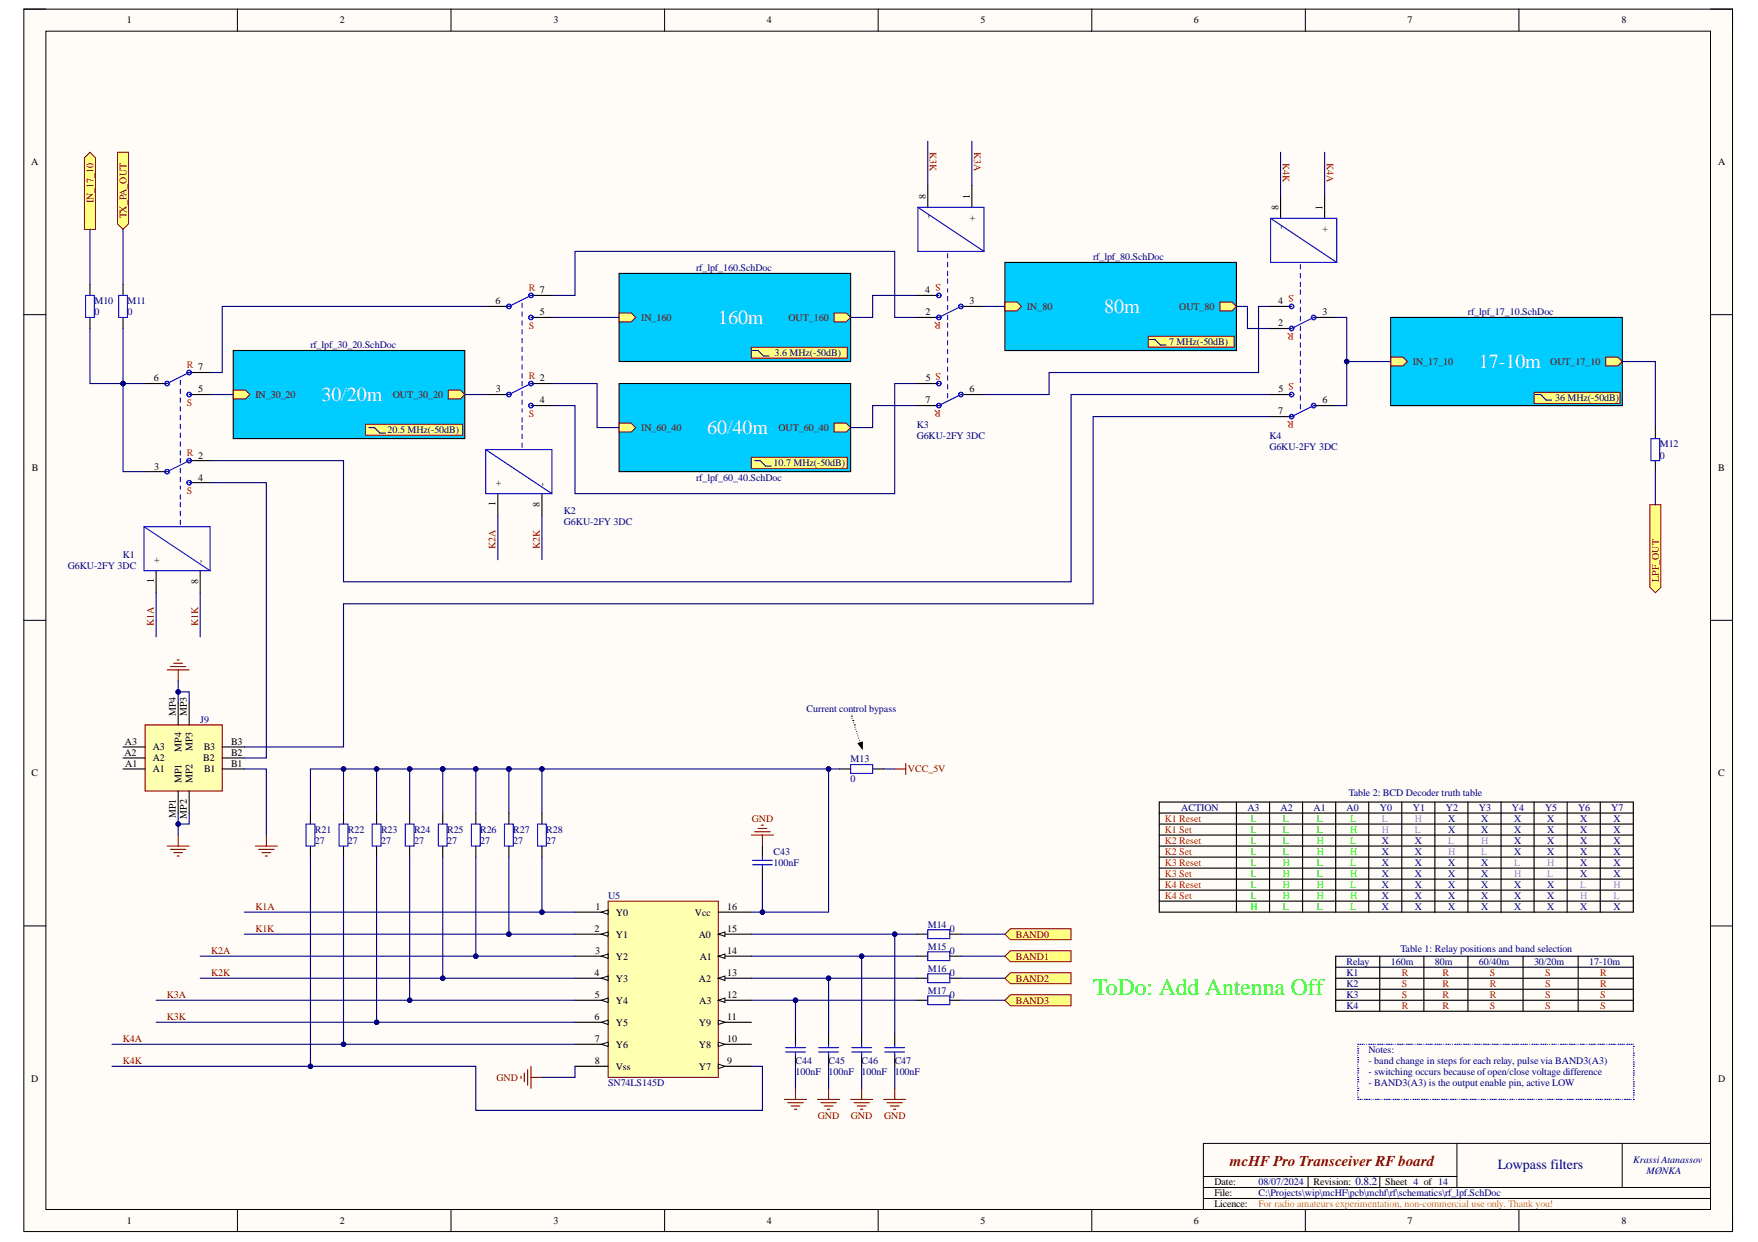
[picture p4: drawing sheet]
<svg xmlns="http://www.w3.org/2000/svg" width="297mm" height="210mm" viewBox="0 0 297 210" stroke-linecap="round" stroke-linejoin="round" font-family="sans-serif">
<defs><g id="words">
<text font-size="4" fill="#0f0" x="184.7" y="168.2">ToDo: Add Antenna Off</text>
<g font-size="3.4" fill="#fff">
<text x="186.6" y="52.9">80m</text>
<text x="121.3" y="54.8">160m</text>
<text x="249.9" y="62.3">17-10m</text>
<text x="54.3" y="67.8">30/20m</text>
<text x="119.5" y="73.4">60/40m</text>
</g>
<text font-size="2.5" fill="#800000" x="207.8" y="197">mcHF Pro Transceiver RF board</text>
<text font-size="2.4" fill="#000080" x="253.1" y="197.6">Lowpass filters</text>
<g font-size="1.7">
<text x="21.4" y="4">1</text>
<text x="57.4" y="4">2</text>
<text x="93.5" y="4">3</text>
<text x="129.6" y="4">4</text>
<text x="165.7" y="4">5</text>
<text x="201.7" y="4">6</text>
<text x="237.8" y="4">7</text>
<text x="274" y="4">8</text>
<text x="5.3" y="27.9">A</text>
<text x="290.3" y="27.9">A</text>
<text x="156.4" y="33.6" transform="rotate(-90 156.4 33.6)">8</text>
<text x="163.9" y="33.6" transform="rotate(-90 163.9 33.6)">1</text>
<text x="216" y="35.4" transform="rotate(-90 216 35.4)">8</text>
<text x="223.5" y="35.4" transform="rotate(-90 223.5 35.4)">1</text>
<text x="157.3" y="36.9" transform="rotate(-90 157.3 36.9)">-</text>
<text x="164.8" y="37.3" transform="rotate(-90 164.8 37.3)">+</text>
<text x="216.9" y="38.7" transform="rotate(-90 216.9 38.7)">-</text>
<text x="224.4" y="39.1" transform="rotate(-90 224.4 39.1)">+</text>
<text x="83.7" y="51.4">6</text>
<text x="91.2" y="53.3">5</text>
<text x="156.3" y="49.6">4</text>
<text x="156.4" y="53.3">2</text>
<text x="163.8" y="51.4">3</text>
<text x="216" y="51.4">4</text>
<text x="223.5" y="53.3">3</text>
<text x="216" y="55.2">2</text>
<text x="26" y="64.4">6</text>
<text x="156.4" y="64.4">5</text>
<text x="33.5" y="66.3">5</text>
<text x="83.8" y="66.3">3</text>
<text x="91.2" y="68.2">4</text>
<text x="156.4" y="68.2">7</text>
<text x="163.8" y="66.3">6</text>
<text x="216" y="70">7</text>
<text x="216" y="66.3">5</text>
<text x="223.5" y="68.2">6</text>
<text x="5.4" y="79.6">B</text>
<text x="26.1" y="79.4">3</text>
<text x="33.5" y="81.2">4</text>
<text x="84.7" y="82.1" transform="rotate(-90 84.7 82.1)">+</text>
<text x="92.1" y="82.1" transform="rotate(-90 92.1 82.1)">-</text>
<text x="290.3" y="79.6">B</text>
<text x="83.7" y="85.5" transform="rotate(-90 83.7 85.5)">1</text>
<text x="91.2" y="85.7" transform="rotate(-90 91.2 85.7)">8</text>
<text x="26.9" y="95.2" transform="rotate(-90 26.9 95.2)">+</text>
<text x="34.4" y="95.2" transform="rotate(-90 34.4 95.2)">-</text>
<text x="26" y="98.6" transform="rotate(-90 26 98.6)">1</text>
<text x="33.5" y="98.7" transform="rotate(-90 33.5 98.7)">8</text>
<text x="21.1" y="125.9">A3</text>
<text x="29.7" y="121" transform="rotate(-90 29.7 121)">MP4</text>
<text x="31.6" y="121" transform="rotate(-90 31.6 121)">MP3</text>
<text x="39" y="125.9">B3</text>
<text x="5.3" y="131.2">C</text>
<text x="21" y="127.7">A2</text>
<text x="21.1" y="129.6">A1</text>
<text x="25.8" y="130.6">A1</text>
<text x="25.8" y="128.7">A2</text>
<text x="25.8" y="126.8">A3</text>
<text x="30.7" y="127" transform="rotate(-90 30.7 127)">MP4</text>
<text x="32.5" y="127" transform="rotate(-90 32.5 127)">MP3</text>
<text x="34.3" y="128.7">B2</text>
<text x="34.4" y="126.8">B3</text>
<text x="34.5" y="130.6">B1</text>
<text x="39" y="129.6">B1</text>
<text x="39" y="127.7">B2</text>
<text x="290.3" y="131.2">C</text>
<text x="30.7" y="132.4" transform="rotate(-90 30.7 132.4)">MP1</text>
<text x="32.5" y="132.4" transform="rotate(-90 32.5 132.4)">MP2</text>
<text x="29.7" y="138.2" transform="rotate(-90 29.7 138.2)">MP1</text>
<text x="31.6" y="138.4" transform="rotate(-90 31.6 138.4)">MP2</text>
<text x="100.6" y="153.8">1</text>
<text x="104" y="154.7">Y0</text>
<text x="117.4" y="154.7">Vcc</text>
<text x="122.9" y="153.8">16</text>
<text x="100.5" y="157.5">2</text>
<text x="100.5" y="161.2">3</text>
<text x="104" y="158.4">Y1</text>
<text x="118" y="158.4">A0</text>
<text x="122.9" y="161.2">14</text>
<text x="122.9" y="157.5">15</text>
<text x="100.5" y="165">4</text>
<text x="104" y="162.2">Y2</text>
<text x="104" y="165.9">Y3</text>
<text x="118.1" y="165.9">A2</text>
<text x="118.2" y="162.2">A1</text>
<text x="122.9" y="165">13</text>
<text x="100.5" y="172.4">6</text>
<text x="100.5" y="168.7">5</text>
<text x="104" y="173.3">Y5</text>
<text x="104" y="169.6">Y4</text>
<text x="118.1" y="173.3">Y9</text>
<text x="118.1" y="169.6">A3</text>
<text x="122.9" y="172.4">11</text>
<text x="122.9" y="168.7">12</text>
<text x="100.5" y="179.9">8</text>
<text x="100.5" y="176.1">7</text>
<text x="104" y="177">Y6</text>
<text x="118.1" y="177">Y8</text>
<text x="122.9" y="179.9">9</text>
<text x="122.9" y="176.1">10</text>
<text x="5.3" y="182.9">D</text>
<text x="104" y="180.8">Vss</text>
<text x="118.1" y="180.8">Y7</text>
<text x="290.3" y="182.9">D</text>
<text x="205.2" y="200.3">Date:</text>
<text x="205.2" y="202.2">File:</text>
<text x="221.9" y="200.3">Revision: 0.8.2</text>
<text x="234.1" y="200.3">Sheet 4 of 14</text>
<text x="21.4" y="206.8">1</text>
<text x="57.4" y="206.8">2</text>
<text x="93.5" y="206.8">3</text>
<text x="129.6" y="206.8">4</text>
<text x="165.7" y="206.8">5</text>
<text x="201.7" y="206.8">6</text>
<text x="205.2" y="204">Licence:</text>
<text x="237.8" y="206.8">7</text>
<text x="274" y="206.8">8</text>
</g>
<g font-size="1.7" fill="#800000">
<text x="157.1" y="25.7" transform="rotate(90 157.1 25.7)">K3K</text>
<text x="164.6" y="25.7" transform="rotate(90 164.6 25.7)">K3A</text>
<text x="216.7" y="27.6" transform="rotate(90 216.7 27.6)">K4K</text>
<text x="224.2" y="27.6" transform="rotate(90 224.2 27.6)">K4A</text>
<text x="15.8" y="34.4" transform="rotate(-90 15.8 34.4)">IN_17_10</text>
<text x="21.4" y="36.9" transform="rotate(-90 21.4 36.9)">TX_PA_OUT</text>
<text x="173.5" y="52.4">IN_80</text>
<text x="199.3" y="52.4">OUT_80</text>
<text x="108.3" y="54.2">IN_160</text>
<text x="133.2" y="54.2">OUT_160</text>
<text x="238.7" y="61.7">IN_17_10</text>
<text x="261.9" y="61.7">OUT_17_10</text>
<text x="43.1" y="67.2">IN_30_20</text>
<text x="66.4" y="67.2">OUT_30_20</text>
<text x="108.3" y="72.8">IN_60_40</text>
<text x="131.5" y="72.8">OUT_60_40</text>
<text x="83.7" y="92.7" transform="rotate(-90 83.7 92.7)">K2A</text>
<text x="91.2" y="92.7" transform="rotate(-90 91.2 92.7)">K2K</text>
<text x="280.3" y="98.3" transform="rotate(-90 280.3 98.3)">LPF_OUT</text>
<text x="26" y="105.8" transform="rotate(-90 26 105.8)">K1A</text>
<text x="33.5" y="105.8" transform="rotate(-90 33.5 105.8)">K1K</text>
<text x="153.4" y="130.6">VCC_5V</text>
<text x="127" y="138.9">GND</text>
<text x="43.1" y="153.8">K1A</text>
<text x="35.7" y="161.2">K2A</text>
<text x="43.1" y="157.5">K1K</text>
<text x="171.6" y="158.4">BAND0</text>
<text x="35.7" y="165">K2K</text>
<text x="171.6" y="162.2">BAND1</text>
<text x="171.6" y="165.9">BAND2</text>
<text x="28.2" y="168.7">K3A</text>
<text x="28.2" y="172.4">K3K</text>
<text x="171.6" y="169.6">BAND3</text>
<text x="20.8" y="176.1">K4A</text>
<text x="20.8" y="179.9">K4K</text>
<text x="83.9" y="182.7">GND</text>
<text x="138.2" y="189.2">GND</text>
<text x="143.8" y="189.2">GND</text>
<text x="149.4" y="189.2">GND</text>
</g>
<g font-size="1.7" fill="#000080">
<text x="117.6" y="45.9">rf_lpf_160.SchDoc</text>
<text x="184.7" y="44">rf_lpf_80.SchDoc</text>
<text x="15.9" y="51.4">M10</text>
<text x="15.9" y="53.3">0</text>
<text x="21.5" y="51.4">M11</text>
<text x="21.5" y="53.3">0</text>
<text x="248" y="53.3">rf_lpf_17_10.SchDoc</text>
<text x="52.4" y="58.9">rf_lpf_30_20.SchDoc</text>
<text x="197.5" y="58.3">7 MHz(-50dB)</text>
<text x="130.9" y="60.2">3.6 MHz(-50dB)</text>
<text x="262.7" y="67.8">36 MHz(-50dB)</text>
<text x="65.5" y="73.2">20.5 MHz(-50dB)</text>
<text x="154.9" y="72.3">K3</text>
<text x="154.9" y="74.1">G6KU-2FY 3DC</text>
<text x="214.5" y="74.1">K4</text>
<text x="214.5" y="76">G6KU-2FY 3DC</text>
<text x="280.4" y="75.6">M12</text>
<text x="280.4" y="77.5">0</text>
<text x="117.6" y="81.2">rf_lpf_60_40.SchDoc</text>
<text x="130.7" y="78.8">10.7 MHz(-50dB)</text>
<text x="95.3" y="86.8">K2</text>
<text x="95.3" y="88.7">G6KU-2FY 3DC</text>
<text x="20.8" y="94.2">K1</text>
<text x="11.5" y="96.1">G6KU-2FY 3DC</text>
<text x="33.8" y="122.1">J9</text>
<text x="136.3" y="120.3">Current control bypass</text>
<text x="143.7" y="128.9">M13</text>
<text x="143.7" y="132.2">0</text>
<text x="199.6" y="137.1">ACTION</text>
<text x="210.8" y="137.1">A3</text>
<text x="216.3" y="137.1">A2</text>
<text x="221.9" y="137.1">A1</text>
<text x="227.5" y="137.1">A0</text>
<text x="227.9" y="134.6">Table 2: BCD Decoder truth table</text>
<text x="233.1" y="137.1">Y0</text>
<text x="238.7" y="137.1">Y1</text>
<text x="244.3" y="137.1">Y2</text>
<text x="249.9" y="137.1">Y3</text>
<text x="255.5" y="137.1">Y4</text>
<text x="261.1" y="137.1">Y5</text>
<text x="266.6" y="137.1">Y6</text>
<text x="272.2" y="137.1">Y7</text>
<text x="53.2" y="140.8">R21</text>
<text x="53.2" y="142.6">27</text>
<text x="58.8" y="140.8">R22</text>
<text x="58.8" y="142.6">27</text>
<text x="64.4" y="140.8">R23</text>
<text x="64.4" y="142.6">27</text>
<text x="70" y="140.8">R24</text>
<text x="70" y="142.6">27</text>
<text x="75.5" y="140.8">R25</text>
<text x="75.5" y="142.6">27</text>
<text x="81.1" y="140.8">R26</text>
<text x="81.1" y="142.6">27</text>
<text x="86.7" y="140.8">R27</text>
<text x="86.7" y="142.6">27</text>
<text x="92.3" y="140.8">R28</text>
<text x="92.3" y="142.6">27</text>
<text x="233.5" y="142.6">X</text>
<text x="239.1" y="142.6">X</text>
<text x="244.7" y="140.8">X</text>
<text x="244.7" y="138.9">X</text>
<text x="250.3" y="138.9">X</text>
<text x="250.3" y="140.8">X</text>
<text x="255.9" y="138.9">X</text>
<text x="255.9" y="140.8">X</text>
<text x="255.9" y="142.6">X</text>
<text x="261.4" y="138.9">X</text>
<text x="261.4" y="140.8">X</text>
<text x="261.4" y="142.6">X</text>
<text x="267" y="138.9">X</text>
<text x="267" y="140.8">X</text>
<text x="267" y="142.6">X</text>
<text x="272.6" y="138.9">X</text>
<text x="272.6" y="140.8">X</text>
<text x="272.6" y="142.6">X</text>
<text x="130.7" y="144.5">C43</text>
<text x="130.7" y="146.4">100nF</text>
<text x="233.5" y="144.5">X</text>
<text x="233.5" y="146.4">X</text>
<text x="233.5" y="148.2">X</text>
<text x="239.1" y="144.5">X</text>
<text x="239.1" y="146.4">X</text>
<text x="239.1" y="148.2">X</text>
<text x="244.7" y="148.2">X</text>
<text x="244.7" y="146.4">X</text>
<text x="250.3" y="146.4">X</text>
<text x="250.3" y="148.2">X</text>
<text x="255.9" y="144.5">X</text>
<text x="261.4" y="144.5">X</text>
<text x="267" y="144.5">X</text>
<text x="267" y="146.4">X</text>
<text x="267" y="148.2">X</text>
<text x="272.6" y="144.5">X</text>
<text x="272.6" y="146.4">X</text>
<text x="272.6" y="148.2">X</text>
<text x="102.7" y="151.9">U5</text>
<text x="233.5" y="150.1">X</text>
<text x="233.5" y="151.9">X</text>
<text x="233.5" y="153.8">X</text>
<text x="239.1" y="150.1">X</text>
<text x="239.1" y="151.9">X</text>
<text x="239.1" y="153.8">X</text>
<text x="244.7" y="153.8">X</text>
<text x="244.7" y="151.9">X</text>
<text x="244.7" y="150.1">X</text>
<text x="250.3" y="150.1">X</text>
<text x="250.3" y="151.9">X</text>
<text x="250.3" y="153.8">X</text>
<text x="255.9" y="150.1">X</text>
<text x="255.9" y="151.9">X</text>
<text x="255.9" y="153.8">X</text>
<text x="261.4" y="150.1">X</text>
<text x="261.4" y="151.9">X</text>
<text x="261.4" y="153.8">X</text>
<text x="267" y="153.8">X</text>
<text x="272.6" y="153.8">X</text>
<text x="156.8" y="156.8">M14</text>
<text x="156.8" y="160.5">M15</text>
<text x="160.5" y="157.5">0</text>
<text x="160.5" y="161.2">0</text>
<text x="236.6" y="160.9">Table 1: Relay positions and band selection</text>
<text x="156.8" y="164.2">M16</text>
<text x="156.8" y="168">M17</text>
<text x="160.5" y="165">0</text>
<text x="227.5" y="163.1">Relay</text>
<text x="227.5" y="165">K1</text>
<text x="227.5" y="166.8">K2</text>
<text x="235" y="163.1">160m</text>
<text x="242.4" y="163.1">80m</text>
<text x="249.9" y="163.1">60/40m</text>
<text x="259.2" y="163.1">30/20m</text>
<text x="268.5" y="163.1">17-10m</text>
<text x="160.5" y="168.7">0</text>
<text x="227.5" y="168.7">K3</text>
<text x="227.5" y="170.5">K4</text>
<text x="134.4" y="179.9">C44</text>
<text x="140" y="179.9">C45</text>
<text x="145.6" y="179.9">C46</text>
<text x="151.2" y="179.9">C47</text>
<text x="231.2" y="179.9">- band change in steps for each relay, pulse via BAND3(A3)</text>
<text x="231.2" y="178">Notes:</text>
<text x="102.7" y="183.6">SN74LS145D</text>
<text x="134.4" y="181.7">100nF</text>
<text x="140" y="181.7">100nF</text>
<text x="145.6" y="181.7">100nF</text>
<text x="151.2" y="181.7">100nF</text>
<text x="231.2" y="181.7">- switching occurs because ofopen/close voltage difference</text>
<text x="231.2" y="183.6">- BAND3(A3) is the output enable pin, active LOW</text>
<text x="275.9" y="196.6">Krassi Atanassov</text>
<text x="212.6" y="200.3">08/07/2024</text>
<text x="212.6" y="202.2">C:\Projects\wip\mcHF\pcb\mchf\rf\schematics\rf_lpf.SchDoc</text>
<text x="278.2" y="198.5">MØNKA</text>
</g>
<g font-size="1.7" fill="#f00">
<text x="89.3" y="49.2">R 7</text>
<text x="159" y="48.1" transform="rotate(-180 159 48.1)">S</text>
<text x="218.6" y="49.9" transform="rotate(-180 218.6 49.9)">S</text>
<text x="89.3" y="55.5">S</text>
<text x="159" y="54.4" transform="rotate(-180 159 54.4)">R</text>
<text x="218.6" y="56.2" transform="rotate(-180 218.6 56.2)">R</text>
<text x="31.6" y="62.2">R 7</text>
<text x="89.3" y="64.1">R 2</text>
<text x="159" y="63" transform="rotate(-180 159 63)">S</text>
<text x="218.6" y="64.8" transform="rotate(-180 218.6 64.8)">S</text>
<text x="31.6" y="68.5">S</text>
<text x="89.3" y="70.4">S</text>
<text x="159" y="69.3" transform="rotate(-180 159 69.3)">R</text>
<text x="218.6" y="71.1" transform="rotate(-180 218.6 71.1)">R</text>
<text x="31.6" y="77.1">R 2</text>
<text x="31.6" y="83.4">S</text>
<text x="196.8" y="138.9">K1 Reset</text>
<text x="196.8" y="140.8">K1 Set</text>
<text x="196.8" y="142.6">K2 Reset</text>
<text x="196.8" y="146.4">K3 Reset</text>
<text x="196.8" y="144.5">K2 Set</text>
<text x="196.8" y="148.2">K3 Set</text>
<text x="196.8" y="150.1">K4 Reset</text>
<text x="196.8" y="151.9">K4 Set</text>
<text x="236.9" y="165">R</text>
<text x="236.9" y="166.8">S</text>
<text x="243.8" y="165">R</text>
<text x="243.8" y="166.8">R</text>
<text x="251.7" y="165">S</text>
<text x="251.7" y="166.8">R</text>
<text x="261.1" y="165">S</text>
<text x="261.1" y="166.8">S</text>
<text x="270.4" y="165">R</text>
<text x="270.4" y="166.8">R</text>
<text x="236.9" y="168.7">S</text>
<text x="236.9" y="170.5">R</text>
<text x="243.8" y="170.5">R</text>
<text x="243.8" y="168.7">R</text>
<text x="251.7" y="170.5">S</text>
<text x="251.7" y="168.7">R</text>
<text x="261.1" y="168.7">S</text>
<text x="261.1" y="170.5">S</text>
<text x="270.4" y="168.7">S</text>
<text x="270.4" y="170.5">S</text>
</g>
<g font-size="1.7" fill="#0f0">
<text x="211.3" y="138.9">L</text>
<text x="211.3" y="140.8">L</text>
<text x="211.3" y="142.6">L</text>
<text x="216.7" y="138.9">L</text>
<text x="216.7" y="140.8">L</text>
<text x="216.7" y="142.6">L</text>
<text x="222.5" y="138.9">L</text>
<text x="222.5" y="140.8">L</text>
<text x="222.5" y="142.6">H</text>
<text x="228.1" y="138.9">L</text>
<text x="228.1" y="142.6">L</text>
<text x="228.1" y="140.8">H</text>
<text x="211.3" y="144.5">L</text>
<text x="211.3" y="146.4">L</text>
<text x="211.3" y="148.2">L</text>
<text x="216.7" y="144.5">L</text>
<text x="216.7" y="146.4">H</text>
<text x="216.7" y="148.2">H</text>
<text x="222.5" y="146.4">L</text>
<text x="222.5" y="148.2">L</text>
<text x="222.5" y="144.5">H</text>
<text x="228.1" y="146.4">L</text>
<text x="228.1" y="144.5">H</text>
<text x="228.1" y="148.2">H</text>
<text x="211.3" y="153.8">H</text>
<text x="211.3" y="150.1">L</text>
<text x="211.3" y="151.9">L</text>
<text x="216.7" y="153.8">L</text>
<text x="216.7" y="150.1">H</text>
<text x="216.7" y="151.9">H</text>
<text x="222.5" y="153.8">L</text>
<text x="222.5" y="150.1">H</text>
<text x="222.5" y="151.9">H</text>
<text x="228.1" y="150.1">L</text>
<text x="228.1" y="153.8">L</text>
<text x="228.1" y="151.9">H</text>
</g>
<g font-size="1.7" fill="#f0f">
<text x="233.5" y="138.9">L</text>
<text x="233.5" y="140.8">H</text>
<text x="239.1" y="138.9">H</text>
<text x="239.1" y="140.8">L</text>
<text x="244.7" y="142.6">L</text>
<text x="250.3" y="142.6">H</text>
<text x="244.7" y="144.5">H</text>
<text x="250.3" y="144.5">L</text>
<text x="255.9" y="146.4">L</text>
<text x="255.9" y="148.2">H</text>
<text x="261.4" y="148.2">L</text>
<text x="261.4" y="146.4">H</text>
<text x="267" y="150.1">L</text>
<text x="267" y="151.9">H</text>
<text x="272.6" y="151.9">L</text>
<text x="272.6" y="150.1">H</text>
</g>
<text font-size="1.7" fill="#f90" x="212.6" y="204">For radio amateurs experimentation, non-commercial use only. Thank you!</text>
</g></defs>
<path d="M4 1.5h288.7v206.6h-288.7z" fill-rule="evenodd" fill="#fffcf8"/>
<path d="M4 1.5h288.7v206.6h-288.7z" fill="none" stroke="#000" stroke-width=".17"/>
<path d="M7.8 5.3h281.2v199.1h-281.2z" fill-rule="evenodd" fill="#fffcf8"/>
<g fill="none" stroke="#000" stroke-width=".17">
<path d="M4 1.5h3.8M7.8 5.3h281.2v199.1h-281.2zM40.1 1.5v3.8M76.2 1.5v3.8M112.3 1.5v3.8M148.4 1.5v3.8M184.5 1.5v3.8M220.6 1.5v3.8M256.6 1.5v3.8M289 1.5h3.7v3.8M4 53.2h3.8M289 53.2h3.7"/>
<path d="M4 104.8h3.8M289 104.8h3.7M4 156.5h3.8M289 156.5h3.7M203.3 198.8h42.9M221 198.8v1.9M233.1 198.8v1.9M246.2 193.2v7.5M274.1 193.2v7.5M289 193.2h-85.7v11.2M40.1 204.4v3.7M76.2 204.4v3.7"/>
<path d="M112.3 204.4v3.7M148.4 204.4v3.7M184.5 204.4v3.7M203.3 200.7h85.7M203.3 202.5h85.7M220.6 204.4v3.7M256.6 204.4v3.7M292.7 204.4v3.7"/>
</g>
<path d="M19.9 25.7h1.8v12.1l-.9 1-.9-1z" fill-rule="evenodd" fill="#ffff80"/>
<path d="M19.9 25.7h1.8v12.1l-.9 1-.9-1z" fill="none" stroke="#800000" stroke-width=".17"/>
<path d="M169.8 157.9l.9-.9h10.3v1.8h-10.3z" fill-rule="evenodd" fill="#ffff80"/>
<path d="M169.8 157.9l.9-.9h10.3v1.8h-10.3z" fill="none" stroke="#800000" stroke-width=".17"/>
<path d="M169.8 161.6l.9-.9h10.3v1.8h-10.3z" fill-rule="evenodd" fill="#ffff80"/>
<path d="M169.8 161.6l.9-.9h10.3v1.8h-10.3z" fill="none" stroke="#800000" stroke-width=".17"/>
<path d="M88 181.9v.4M88.6 181.3v1.5M89.2 180.8v2.6M89.7 180.2v3.7M89.7 182.1h1.9" fill="none" stroke="#800000" stroke-width=".19"/>
<path d="M169.8 165.3l.9-.9h10.3v1.9h-10.3z" fill-rule="evenodd" fill="#ffff80"/>
<path d="M169.8 165.3l.9-.9h10.3v1.9h-10.3z" fill="none" stroke="#800000" stroke-width=".17"/>
<path d="M128.6 139.5h.4M127 141.1h3.7M127.5 140.6h2.6M128.1 140h1.5M128.8 141.1v1.9" fill="none" stroke="#800000" stroke-width=".18"/>
<path d="M278.8 85.3h1.8v14l-.9 .9-.9-.9z" fill-rule="evenodd" fill="#ffff80"/>
<path d="M278.8 85.3h1.8v14l-.9 .9-.9-.9z" fill="none" stroke="#800000" stroke-width=".17"/>
<g fill="none" stroke="#0000b4" stroke-width=".19">
<path d="M229.4 176.5h.1M229.4 177.2h.1M229.4 177.6h.1M229.4 178h.1M229.4 178.7h.1M229.4 179.1h.1M229.4 179.5h.1M229.4 176.9h.1M229.4 178.4h.1M229.4 179.8v.1M229.8 176.5h.1M230.1 176.5h.1"/>
<path d="M230.5 176.5h.1M230.9 176.5h.1M231.3 176.5h.1M231.6 176.5h.1M232 176.5h.1M232.4 176.5h.1M232.8 176.5h.1M233.1 176.5h.1M233.5 176.5h.1M233.9 176.5h.1M234.2 176.5h.1M234.6 176.5h.1"/>
<path d="M235 176.5h.1M235.4 176.5h.1M235.7 176.5h.1M236.1 176.5h.1M236.5 176.5h.1M236.9 176.5h.1M237.2 176.5h.1M237.6 176.5h.1M238 176.5h.1M238.3 176.5h.1M238.7 176.5h.1M239.1 176.5h.1"/>
<path d="M239.5 176.5h.1M239.8 176.5h.1M240.2 176.5h.1M240.6 176.5h.1M241 176.5h.1M241.3 176.5h.1M241.7 176.5h.1M242.1 176.5h.1M242.4 176.5h.1M242.8 176.5h.1M243.2 176.5h.1M243.6 176.5h.1"/>
<path d="M243.9 176.5h.1M244.3 176.5h.1M244.7 176.5h.1M245 176.5h.1M245.4 176.5h.1M245.8 176.5h.1M246.2 176.5h.1M246.5 176.5h.1M246.9 176.5h.1M247.3 176.5h.1M247.7 176.5h.1M248 176.5h.1"/>
<path d="M248.4 176.5h.1M248.8 176.5h.1M249.1 176.5h.1M249.5 176.5h.1M249.9 176.5h.1M250.3 176.5h.1M250.6 176.5h.1M251 176.5h.1M251.4 176.5h.1M251.7 176.5h.1M252.1 176.5h.1M252.5 176.5h.1"/>
<path d="M252.9 176.5h.1M253.2 176.5h.1M253.6 176.5h.1M254 176.5h.1M254.4 176.5h.1M254.7 176.5h.1M255.1 176.5h.1M255.5 176.5h.1M255.9 176.5h.1M256.2 176.5h.1M256.6 176.5h.1M257 176.5h.1"/>
<path d="M257.3 176.5h.1M257.7 176.5h.1M258.1 176.5h.1M258.5 176.5h.1M258.8 176.5h.1M259.2 176.5h.1M259.6 176.5h.1M259.9 176.5h.1M260.3 176.5h.1M260.7 176.5h.1M261.1 176.5h.1M261.4 176.5h.1"/>
<path d="M261.8 176.5h.1M262.2 176.5h.1M262.6 176.5h.1M262.9 176.5h.1M263.3 176.5h.1M263.7 176.5h.1M264 176.5h.1M264.4 176.5h.1M264.8 176.5h.1M265.2 176.5h.1M265.5 176.5h.1M265.9 176.5h.1"/>
<path d="M266.3 176.5h.1M266.6 176.5h.1M267 176.5h.1M267.4 176.5h.1M267.8 176.5h.1M268.1 176.5h.1M268.5 176.5h.1M268.9 176.5h.1M269.3 176.5h.1M269.6 176.5h.1M270 176.5h.1M270.4 176.5h.1"/>
<path d="M270.8 176.5h.1M271.1 176.5h.1M271.5 176.5h.1M271.9 176.5h.1M272.2 176.5h.1M272.6 176.5h.1M273 176.5h.1M273.4 176.5h.1M273.7 176.5h.1M274.1 176.5h.1M274.5 176.5h.1M274.9 176.5h.1"/>
<path d="M275.2 176.5h.1M275.6 176.5h.1M276 176.5h.1M276 179.8h.1M276 179.5h.1M276 178.4h.1M276 178h.1M276 176.9h.1M276 177.2h.1M276 177.6h.1M276 178.7h.1M276 179.1h.1"/>
<path d="M229.4 180.6h.1M229.4 181h.1M229.4 181.3h.1M229.4 182.1h.1M229.4 182.5h.1M229.4 182.8h.1M229.4 183.9h.1M229.4 184.3h.1M229.4 185.4h.1M229.4 185.8h.1M229.4 180.2h.1M229.4 181.7h.1"/>
<path d="M229.4 183.2h.1M229.4 183.6h.1M229.4 184.7h.1M229.4 185.1h.1M229.8 185.8h.1M230.1 185.8h.1M230.5 185.8h.1M230.9 185.8h.1M231.3 185.8h.1M231.6 185.8h.1M232 185.8h.1M232.4 185.8h.1"/>
<path d="M232.8 185.8h.1M233.1 185.8h.1M233.5 185.8h.1M233.9 185.8h.1M234.2 185.8h.1M234.6 185.8h.1M235 185.8h.1M235.4 185.8h.1M235.7 185.8h.1M236.1 185.8h.1M236.5 185.8h.1M236.9 185.8h.1"/>
<path d="M237.2 185.8h.1M237.6 185.8h.1M238 185.8h.1M238.3 185.8h.1M238.7 185.8h.1M239.1 185.8h.1M239.5 185.8h.1M239.8 185.8h.1M240.2 185.8h.1M240.6 185.8h.1M241 185.8h.1M241.3 185.8h.1"/>
<path d="M241.7 185.8h.1M242.1 185.8h.1M242.4 185.8h.1M242.8 185.8h.1M243.2 185.8h.1M243.6 185.8h.1M243.9 185.8h.1M244.3 185.8h.1M244.7 185.8h.1M245.1 185.8h.1M245.4 185.8h.1M245.8 185.8h.1"/>
<path d="M246.2 185.8h.1M246.5 185.8h.1M246.9 185.8h.1M247.3 185.8h.1M247.7 185.8h.1M248 185.8h.1M248.4 185.8h.1M248.8 185.8h.1M249.1 185.8h.1M249.5 185.8h.1M249.9 185.8h.1M250.3 185.8h.1"/>
<path d="M250.6 185.8h.1M251 185.8h.1M251.4 185.8h.1M251.8 185.8h.1M252.1 185.8h.1M252.5 185.8h.1M252.9 185.8h.1M253.3 185.8h.1M253.6 185.8h.1M254 185.8h.1M254.4 185.8h.1M254.7 185.8h.1"/>
<path d="M255.1 185.8h.1M255.5 185.8h.1M255.9 185.8h.1M256.2 185.8h.1M256.6 185.8h.1M257 185.8h.1M257.3 185.8h.1M257.7 185.8h.1M258.1 185.8h.1M258.5 185.8h.1M258.8 185.8h.1M259.2 185.8h.1"/>
<path d="M259.6 185.8h.1M260 185.8h.1M260.3 185.8h.1M260.7 185.8h.1M261.1 185.8h.1M261.4 185.8h.1M261.8 185.8h.1M262.2 185.8h.1M262.6 185.8h.1M262.9 185.8h.1M263.3 185.8h.1M263.7 185.8h.1"/>
<path d="M264 185.8h.1M264.4 185.8h.1M264.8 185.8h.1M265.2 185.8h.1M265.5 185.8h.1M265.9 185.8h.1M266.3 185.8h.1M266.7 185.8h.1M267 185.8h.1M267.4 185.8h.1M267.8 185.8h.1M268.1 185.8h.1"/>
<path d="M268.5 185.8h.1M268.9 185.8h.1M269.3 185.8h.1M269.6 185.8h.1M270 185.8h.1M270.4 185.8h.1M270.8 185.8h.1M271.1 185.8h.1M271.5 185.8h.1M271.9 185.8h.1M272.2 185.8h.1M272.6 185.8h.1"/>
<path d="M273 185.8h.1M273.4 185.8h.1M273.7 185.8h.1M274.1 185.8h.1M274.5 185.8h.1M274.9 185.8h.1M275.2 185.8h.1M275.6 185.8h.1M276 185.8h.1M276 185.1h.1M276 184.7h.1M276 184.3h.1"/>
<path d="M276 183.6h.1M276 183.2h.1M276 182.8h.1M276 181.7h.1M276 181.3h.1M276 181h.1M276 180.2h.1M276 180.6h.1M276 182.1h.1M276 182.4v.1M276 183.9h.1M276 185.4h.1"/>
</g>
<g fill="none" stroke="#800000" stroke-width=".19">
<path d="M132.5 185.8h3.8M133.1 186.4h2.6M133.7 186.9h1.5M134.2 187.5h.4M134.4 183.9v1.9M138.1 185.8h3.8M138.7 186.4h2.6M139.3 186.9h1.4M139.8 187.5h.4M140 183.9v1.9M143.7 185.8h3.7M144.3 186.4h2.6"/>
<path d="M144.8 186.9h1.5M145.4 187.5h.4M145.6 183.9v1.9"/>
</g>
<path d="M20.8 48.1v1.8M20.8 53.7v1.8M128.8 143v1.9M128.8 146.7v1.9M154.9 157.9h1.9M160.5 157.9h1.9M154.9 161.6h1.9M154.9 165.3h1.9M160.5 161.6h1.9M160.5 165.3h1.9" fill="none" stroke="#000" stroke-width=".18"/>
<path d="M20 49.9h1.5v3.8h-1.5zM127.1 145.4h3.4M127.1 146.2h3.4M128.8 144.9v.5M128.8 146.2v.5M156.8 157.1h3.7v1.5h-3.7zM156.8 160.9h3.7v1.4h-3.7zM156.8 164.6h3.7v1.5h-3.7z" fill="none" stroke="#00f" stroke-width=".18"/>
<path d="M279.7 72.3v1.8M279.7 77.8v1.9M134.4 174.6v1.9M134.4 178.4v1.8M140 174.6v1.9M140 178.4v1.8M145.6 174.6v1.9M145.6 178.4v1.8" fill="none" stroke="#000" stroke-width=".19"/>
<g fill="none" stroke="#00f" stroke-width=".19">
<path d="M278.9 74.1h1.5v3.7h-1.5zM132.7 177.1h3.4M132.7 177.8h3.4M134.4 176.5v.6M134.4 177.8v.6M138.3 177.1h3.4M138.3 177.8h3.4M140 176.5v.6M140 177.8v.6M143.9 177.1h3.4M143.9 177.8h3.4M145.6 176.5v.6"/>
<path d="M145.6 177.8v.6"/>
</g>
<path d="M102.7 152.3h18.7v29.8h-18.7z" fill-rule="evenodd" fill="#ffffb0"/>
<path d="M102.7 152.3h18.7v29.8h-18.7z" fill="none" stroke="#800000" stroke-width=".17"/>
<path d="M97.2 172.8h5.5" fill="none" stroke="#000" stroke-width=".18"/>
<path d="M101.6 172.8l1.1-.4v.7z" fill="#f8fcff"/>
<path d="M101.6 172.8l1.1-.4v.7z" fill="none" stroke="#000" stroke-width=".17"/>
<path d="M97.2 169h5.5" fill="none" stroke="#000" stroke-width=".18"/>
<path d="M101.6 169l1.1-.3v.7z" fill="#f8fcff"/>
<path d="M101.6 169l1.1-.3v.7z" fill="none" stroke="#000" stroke-width=".17"/>
<path d="M97.2 154.2h5.5" fill="none" stroke="#000" stroke-width=".18"/>
<path d="M101.6 154.2l1.1-.4v.7z" fill="#f8fcff"/>
<path d="M101.6 154.2l1.1-.4v.7z" fill="none" stroke="#000" stroke-width=".17"/>
<path d="M97.2 157.9h5.5" fill="none" stroke="#000" stroke-width=".18"/>
<path d="M101.6 157.9l1.1-.4v.8z" fill="#f8fcff"/>
<path d="M101.6 157.9l1.1-.4v.8z" fill="none" stroke="#000" stroke-width=".17"/>
<path d="M97.2 161.6h5.5" fill="none" stroke="#000" stroke-width=".18"/>
<path d="M101.6 161.6l1.1-.4v.8z" fill="#f8fcff"/>
<path d="M101.6 161.6l1.1-.4v.8z" fill="none" stroke="#000" stroke-width=".17"/>
<path d="M97.2 165.3h5.5" fill="none" stroke="#000" stroke-width=".18"/>
<path d="M101.6 165.3l1.1-.3v.7z" fill="#f8fcff"/>
<path d="M101.6 165.3l1.1-.3v.7z" fill="none" stroke="#000" stroke-width=".17"/>
<path d="M97.2 176.5h5.5M97.2 180.2h5.5" fill="none" stroke="#000" stroke-width=".19"/>
<path d="M101.6 176.5l1.1-.4v.8z" fill="#f8fcff"/>
<path d="M101.6 176.5l1.1-.4v.8z" fill="none" stroke="#000" stroke-width=".17"/>
<path d="M121.4 180.2h5.6" fill="none" stroke="#000" stroke-width=".19"/>
<path d="M121.4 179.8l1.1 .4-1.1 .4z" fill="#f8fcff"/>
<path d="M121.4 179.8l1.1 .4-1.1 .4z" fill="none" stroke="#000" stroke-width=".17"/>
<path d="M121.4 176.5h5.6" fill="none" stroke="#000" stroke-width=".19"/>
<path d="M121.4 176.1l1.1 .4-1.1 .4z" fill="#f8fcff"/>
<path d="M121.4 176.1l1.1 .4-1.1 .4z" fill="none" stroke="#000" stroke-width=".17"/>
<path d="M121.4 172.8h5.6" fill="none" stroke="#000" stroke-width=".18"/>
<path d="M121.4 172.4l1.1 .4-1.1 .3z" fill="#f8fcff"/>
<path d="M121.4 172.4l1.1 .4-1.1 .3z" fill="none" stroke="#000" stroke-width=".17"/>
<path d="M121.4 169h5.6" fill="none" stroke="#000" stroke-width=".18"/>
<path d="M121.4 169l1.1-.3v.7z" fill="#f8fcff"/>
<path d="M121.4 169l1.1-.3v.7z" fill="none" stroke="#000" stroke-width=".17"/>
<path d="M121.4 165.3h5.6" fill="none" stroke="#000" stroke-width=".18"/>
<path d="M121.4 165.3l1.1-.3v.7z" fill="#f8fcff"/>
<path d="M121.4 165.3l1.1-.3v.7z" fill="none" stroke="#000" stroke-width=".17"/>
<path d="M121.4 161.6h5.6" fill="none" stroke="#000" stroke-width=".18"/>
<path d="M121.4 161.6l1.1-.4v.8z" fill="#f8fcff"/>
<path d="M121.4 161.6l1.1-.4v.8z" fill="none" stroke="#000" stroke-width=".17"/>
<path d="M121.4 157.9h5.6" fill="none" stroke="#000" stroke-width=".18"/>
<path d="M121.4 157.9l1.1-.4v.8z" fill="#f8fcff"/>
<path d="M121.4 157.9l1.1-.4v.8z" fill="none" stroke="#000" stroke-width=".17"/>
<g fill="none" stroke="#000" stroke-width=".18">
<path d="M156.8 31.3v3.7M164.2 31.3v3.7M82.3 51.8h3.7M89.7 49.9h3.7M89.7 53.7h3.7M154.9 49.9h3.7M154.9 53.7h3.7M162.4 51.8h3.7M24.5 64.8h3.7M24.5 79.7h3.7M32 63h3.7M32 66.7h3.7"/>
<path d="M32 77.8h3.7M82.3 66.7h3.7M89.7 64.8h3.7M89.7 68.5h3.7M154.9 64.8h3.7M154.9 68.5h3.7M162.4 66.7h3.7M26.4 96.5v3.7M32 81.6h3.7M33.8 96.5v3.7M84.1 83.4v3.8M91.6 83.4v3.8"/>
<path d="M121.4 154.2h5.6"/>
</g>
<g fill="none" stroke="#00f" stroke-width=".18">
<path d="M155.1 35v7.5h11.2M155.1 35h11.2v7.5M155.1 35l11.2 7.5M88.2 51.2v.8M88.2 52.7v.8M88.2 54.2v.8M88.2 55.7v.7M88.2 57.2v.7M88.2 58.7v.7M89.7 49.9l-3.7 1.9M160.1 42.9v.7M160.1 44.3v.8"/>
<path d="M160.1 45.8v.8M160.1 47.1v.8M160.1 48.8v.6M160.1 50.1v.8M160.1 51.6v.8M160.1 53.3v.7M160.1 54.6v.7M160.1 56.1v.7M160.1 57.6v.7M160.1 59v.8M162.4 51.8l-3.8 1.9M30.5 64.3v.7"/>
<path d="M30.5 65.7v.8M30.5 67.2v.8M30.5 68.7v.8M30.5 70.2v.8M30.5 71.7v.8M30.5 73.2v.7M30.5 74.7v.7M30.5 76.2v.7M30.5 77.5v.7M30.5 79.1v.8M32 63l-3.8 1.8M32 77.8l-3.8 1.9"/>
<path d="M82.1 76v7.4h11.1M82.1 76h11.1v7.4M82.1 76l11.1 7.4M88.2 60.2v.7M88.2 61.7v.7M88.2 63.1v.8M88.2 64.4v.8M88.2 66.1v.8M88.2 67.6v.8M88.2 69.1v.6M88.2 70.6v.7M88.2 71.9v.7"/>
<path d="M88.2 73.4v.7M88.2 74.9v.7M89.7 64.8l-3.7 1.9M160.1 60.5v.8M160.1 62v.8M160.1 63.5v.8M160.1 65v.7M160.1 66.5v.7M162.4 66.7l-3.8 1.8M24.3 89h11.2v7.5M24.3 89v7.5h11.2M24.3 89l11.2 7.5"/>
<path d="M30.5 80.6v.8M30.5 82.1v.6M30.5 83.6v.8M30.5 84.9v.8M30.5 86.4v.8M30.5 87.9v.7"/>
<circle cx="86" cy="51.8" r=".37"/>
<circle cx="89.7" cy="53.7" r=".37"/>
<circle cx="89.7" cy="49.9" r=".37"/>
<circle cx="158.6" cy="49.9" r=".37"/>
<circle cx="158.6" cy="53.7" r=".37"/>
<circle cx="162.3" cy="51.8" r=".37"/>
<circle cx="28.2" cy="64.8" r=".37"/>
<circle cx="28.2" cy="79.7" r=".37"/>
<circle cx="32" cy="66.7" r=".37"/>
<circle cx="32" cy="77.8" r=".37"/>
<circle cx="32" cy="63" r=".37"/>
<circle cx="86" cy="66.7" r=".37"/>
<circle cx="89.7" cy="64.8" r=".37"/>
<circle cx="89.7" cy="68.5" r=".37"/>
<circle cx="158.6" cy="64.8" r=".37"/>
<circle cx="158.6" cy="68.5" r=".37"/>
<circle cx="162.3" cy="66.7" r=".37"/>
<circle cx="32" cy="81.6" r=".37"/>
</g>
<path d="M216.4 33.2v3.7M223.8 33.2v3.7M214.5 55.5h3.7M214.5 51.8h3.7M222 53.7h3.7M214.5 70.4h3.7M214.5 66.7h3.7M222 68.5h3.7" fill="none" stroke="#000" stroke-width=".19"/>
<g fill="none" stroke="#00f" stroke-width=".19">
<path d="M214.7 36.9v7.5h11.2M214.7 36.9h11.2v7.5M214.7 36.9l11.2 7.5M219.7 44.7v.8M219.7 46.2v.8M219.7 47.7v.7M219.7 49v.8M219.7 50.7v.5M219.7 52v.7M219.7 53.5v.7M219.7 55.1v.8M219.7 56.5v.7"/>
<path d="M219.7 57.9v.8M219.7 59.4v.8M222 53.7l-3.8 1.8M219.7 60.9v.8M219.7 62.4v.7M219.7 63.9v.7M219.7 65.4v.7M219.7 66.9v.7M219.7 68.4v.7M222 68.5l-3.8 1.9"/>
<circle cx="218.2" cy="55.5" r=".37"/>
<circle cx="218.2" cy="51.8" r=".37"/>
<circle cx="222" cy="53.7" r=".37"/>
<circle cx="222" cy="53.7" r=".38"/>
<circle cx="218.2" cy="66.7" r=".37"/>
<circle cx="218.2" cy="70.4" r=".37"/>
<circle cx="222" cy="68.5" r=".37"/>
<circle cx="222" cy="68.5" r=".38"/>
</g>
<path d="M39.4 59.2h39.1v14.9h-39.1z" fill-rule="evenodd" fill="#0cf"/>
<path d="M39.4 59.2h39.1v14.9h-39.1z" fill="none" stroke="#000" stroke-width=".18"/>
<path d="M39.4 65.9h2.1l.7 .8-.7 .7h-2.1z" fill-rule="evenodd" fill="#ffff80"/>
<path d="M39.4 65.9h2.1l.7 .8-.7 .7h-2.1z" fill="none" stroke="#800000" stroke-width=".17"/>
<path d="M75.7 65.9h2.1l.7 .8-.7 .7h-2.1z" fill-rule="evenodd" fill="#ffff80"/>
<path d="M75.7 65.9h2.1l.7 .8-.7 .7h-2.1z" fill="none" stroke="#800000" stroke-width=".17"/>
<path d="M104.6 64.8h39.1v14.9h-39.1z" fill-rule="evenodd" fill="#0cf"/>
<path d="M104.6 64.8h39.1v14.9h-39.1z" fill="none" stroke="#000" stroke-width=".18"/>
<path d="M104.6 71.5h2.1l.7 .8-.7 .7h-2.1z" fill-rule="evenodd" fill="#ffff80"/>
<path d="M104.6 71.5h2.1l.7 .8-.7 .7h-2.1z" fill="none" stroke="#800000" stroke-width=".17"/>
<path d="M140.9 71.5h2.1l.7 .8-.7 .7h-2.1z" fill-rule="evenodd" fill="#ffff80"/>
<path d="M140.9 71.5h2.1l.7 .8-.7 .7h-2.1z" fill="none" stroke="#800000" stroke-width=".17"/>
<path d="M169.8 44.4h39.1v14.8h-39.1z" fill-rule="evenodd" fill="#0cf"/>
<path d="M169.8 44.4h39.1v14.8h-39.1z" fill="none" stroke="#000" stroke-width=".19"/>
<path d="M169.8 51h2l.8 .8-.8 .7h-2z" fill-rule="evenodd" fill="#ffff80"/>
<path d="M169.8 51h2l.8 .8-.8 .7h-2z" fill="none" stroke="#800000" stroke-width=".17"/>
<path d="M206.1 51.1h2.1l.7 .7-.7 .7h-2.1z" fill-rule="evenodd" fill="#ffff80"/>
<path d="M206.1 51.1h2.1l.7 .7-.7 .7h-2.1z" fill="none" stroke="#800000" stroke-width=".17"/>
<path d="M104.6 46.2h39.1v14.9h-39.1z" fill-rule="evenodd" fill="#0cf"/>
<path d="M104.6 46.2h39.1v14.9h-39.1z" fill="none" stroke="#000" stroke-width=".18"/>
<path d="M104.6 52.9h2.1l.7 .8-.7 .7h-2.1z" fill-rule="evenodd" fill="#ffff80"/>
<path d="M104.6 52.9h2.1l.7 .8-.7 .7h-2.1z" fill="none" stroke="#800000" stroke-width=".17"/>
<path d="M140.9 52.9h2.1l.7 .8-.7 .7h-2.1z" fill-rule="evenodd" fill="#ffff80"/>
<path d="M140.9 52.9h2.1l.7 .8-.7 .7h-2.1z" fill="none" stroke="#800000" stroke-width=".17"/>
<path d="M235 53.7h39.1v14.8h-39.1z" fill-rule="evenodd" fill="#0cf"/>
<path d="M235 53.7h39.1v14.8h-39.1z" fill="none" stroke="#000" stroke-width=".19"/>
<path d="M235 60.4h2l.8 .7-.8 .7h-2z" fill-rule="evenodd" fill="#ffff80"/>
<path d="M235 60.4h2l.8 .7-.8 .7h-2z" fill="none" stroke="#800000" stroke-width=".17"/>
<path d="M271.3 60.4h2.1l.7 .7-.7 .7h-2.1z" fill-rule="evenodd" fill="#ffff80"/>
<path d="M271.3 60.4h2.1l.7 .7-.7 .7h-2.1z" fill="none" stroke="#800000" stroke-width=".17"/>
<path d="M259.2 66.3h14.5v1.9h-14.5z" fill-rule="evenodd" fill="#ffff80"/>
<path d="M259.2 66.3h14.5v1.9h-14.5z" fill="none" stroke="#800000" stroke-width=".17"/>
<path d="M61.8 71.7h16.4v1.9h-16.4z" fill-rule="evenodd" fill="#ffff80"/>
<path d="M61.8 71.7h16.4v1.9h-16.4z" fill="none" stroke="#800000" stroke-width=".17"/>
<path d="M127 77.3h16.2v1.9h-16.2z" fill-rule="evenodd" fill="#ffff80"/>
<path d="M127 77.3h16.2v1.9h-16.2z" fill="none" stroke="#800000" stroke-width=".17"/>
<path d="M194 56.8h14.5v1.9h-14.5z" fill-rule="evenodd" fill="#ffff80"/>
<path d="M194 56.8h14.5v1.9h-14.5z" fill="none" stroke="#800000" stroke-width=".17"/>
<path d="M127 58.7h16.2v1.8h-16.2z" fill-rule="evenodd" fill="#ffff80"/>
<path d="M127 58.7h16.2v1.8h-16.2z" fill="none" stroke="#800000" stroke-width=".17"/>
<path d="M127.1 59.2h1l.9 1h.9M62.3 72.3h1l.9 .9h.9M127.5 77.8h.9l1 1h.9" fill="none" stroke="#11037f" stroke-width=".18"/>
<path d="M194.2 57.4h.9l1 .9h.9M259.4 66.7h.9l1 .9h.9" fill="none" stroke="#11037f" stroke-width=".19"/>
<g fill="none" stroke="#000" stroke-width=".18">
<path d="M52.5 137.4v1.9M58 137.4v1.9M63.6 137.4v1.9M69.2 137.4v1.9M74.8 137.4v1.9M80.4 137.4v1.9M86 137.4v1.9M91.6 137.4v1.9M52.5 143v1.9M58 143v1.9M63.6 143v1.9M69.2 143v1.9"/>
<path d="M74.8 143v1.9M80.4 143v1.9M86 143v1.9M91.6 143v1.9M154.9 169h1.9M160.5 169h1.9"/>
</g>
<path d="M51.7 139.3h1.5v3.7h-1.5zM57.3 139.3h1.5v3.7h-1.5zM62.9 139.3h1.5v3.7h-1.5zM68.5 139.3h1.5v3.7h-1.5zM74.1 139.3h1.5v3.7h-1.5zM79.6 139.3h1.5v3.7h-1.5zM85.2 139.3h1.5v3.7h-1.5zM90.8 139.3h1.5v3.7h-1.5zM156.8 168.3h3.7v1.5h-3.7z" fill="none" stroke="#00f" stroke-width=".18"/>
<path d="M170.7 168.1h10.3v1.9h-10.3l-.9-.9z" fill-rule="evenodd" fill="#ffff80"/>
<path d="M170.7 168.1h10.3v1.9h-10.3l-.9-.9z" fill="none" stroke="#800000" stroke-width=".17"/>
<path d="M149.3 185.8h3.7M149.9 186.4h2.6M150.4 186.9h1.5M151 187.5h.4M151.2 183.9v1.9" fill="none" stroke="#800000" stroke-width=".19"/>
<g fill="none" stroke="#000" stroke-width=".19">
<path d="M195.9 135.5h80.1v18.7h-80.1zM195.9 137.4h80.1M195.9 139.3h80.1M208.9 135.5v18.7M214.5 135.5v18.7M220.1 135.5v18.7M225.7 135.5v18.7M231.3 135.5v18.7M236.9 135.5v18.7M242.4 135.5v18.7M248 135.5v18.7M253.6 135.5v18.7"/>
<path d="M259.2 135.5v18.7M264.8 135.5v18.7M270.4 135.5v18.7M195.9 143h80.1M195.9 141.1h80.1M195.9 144.9h80.1M195.9 146.7h80.1M195.9 148.6h80.1M195.9 150.4h80.1M195.9 152.3h80.1M151.2 174.6v1.9M151.2 178.4v1.8"/>
<path d="M225.7 161.6h50.3v9.3h-50.3zM225.7 163.5h50.3M225.7 165.3h50.3M225.7 169.1h50.3M225.7 167.2h50.3M233.1 161.6v9.3M240.6 161.6v9.3M248 161.6v9.3M257.3 161.6v9.3M266.7 161.6v9.3"/>
</g>
<path d="M149.5 177.1h3.3M149.5 177.8h3.3M151.2 176.5v.6M151.2 177.8v.6" fill="none" stroke="#00f" stroke-width=".19"/>
<path d="M15.2 25.7l.9 1v12.1h-1.8v-12.1z" fill-rule="evenodd" fill="#ffff80"/>
<path d="M15.2 25.7l.9 1v12.1h-1.8v-12.1z" fill="none" stroke="#800000" stroke-width=".17"/>
<g fill="none" stroke="#000" stroke-width=".18">
<path d="M15.2 48.1v1.8M15.2 53.7v1.8M141.9 130h1.8M143.8 121h.1M144 121.4h.1M144.1 121.8h.1M144.2 122.1h.1M144.3 122.5h.1M144.5 122.9h.1M144.6 123.3h.1M144.7 123.6h.1M144.8 124h.1"/>
<path d="M145 124.4h.1M145 125.6l.7-.2v1.1zM145.1 124.7v.1M145.2 125.1h.1M145.3 125.5h.1M145.5 125.9h.1M145.6 126.2h.1M147.4 130h1.9"/>
</g>
<path d="M14.5 49.9h1.4v3.8h-1.4zM143.7 129.2h3.7v1.5h-3.7z" fill="none" stroke="#00f" stroke-width=".18"/>
<path d="M151.2 130h1.8M153 129v1.9" fill="none" stroke="#800000" stroke-width=".18"/>
<path d="M145 125.6l.7-.2v1.1z" fill="#000"/>
<path d="M24.5 122.5h13.1v11.2h-13.1z" fill-rule="evenodd" fill="#ffffb0"/>
<g fill="none" stroke="#800000" stroke-width=".18">
<path d="M28.2 113.2h3.8M28.8 112.7h2.6M29.4 112.1h1.5M29.9 111.5h.4M30.1 113.2v1.9M24.5 122.5h13.1v11.2h-13.1zM28.2 143h3.8M28.8 143.5h2.6M29.4 144.1h1.5M29.9 144.7h.4M30.1 141.1v1.9M43.1 143h3.8"/>
<path d="M43.7 143.5h2.6M44.3 144.1h1.4M44.8 144.7h.4M45 141.1v1.9"/>
</g>
<path d="M30.1 118.8v3.7M32 118.8v3.7M20.8 130h3.7M20.8 128.1h3.7M20.8 126.2h3.7M30.1 133.7v3.7M32 133.7v3.7M37.6 130h3.7M37.6 128.1h3.7M37.6 126.2h3.7" fill="none" stroke="#000" stroke-width=".18"/>
<path d="M15.2 55.5v9.3h5.6M41.3 130h3.7v11.1" fill="none" stroke="#000080" stroke-width=".18"/>
<circle cx="20.8" cy="64.8" r=".37" fill="#000080"/>
<circle cx="20.8" cy="64.8" r=".37" fill="none" stroke="#000080" stroke-width=".17"/>
<path d="M18.9 180.2h61.5v7.5h48.4v-7.5h-1.8" fill="none" stroke="#000080" stroke-width=".19"/>
<circle cx="52.5" cy="180.2" r=".37" fill="#000080"/>
<circle cx="52.5" cy="180.2" r=".37" fill="none" stroke="#000080" stroke-width=".17"/>
<path d="M18.9 176.5h78.3" fill="none" stroke="#000080" stroke-width=".19"/>
<circle cx="58" cy="176.5" r=".37" fill="#000080"/>
<circle cx="58" cy="176.5" r=".37" fill="none" stroke="#000080" stroke-width=".17"/>
<path d="M24.5 64.8h-3.7v14.9h3.7" fill="none" stroke="#000080" stroke-width=".18"/>
<circle cx="20.8" cy="64.8" r=".37" fill="#000080"/>
<circle cx="20.8" cy="64.8" r=".37" fill="none" stroke="#000080" stroke-width=".17"/>
<path d="M26.4 172.8h70.8" fill="none" stroke="#000080" stroke-width=".18"/>
<circle cx="63.6" cy="172.8" r=".37" fill="#000080"/>
<circle cx="63.6" cy="172.8" r=".37" fill="none" stroke="#000080" stroke-width=".17"/>
<path d="M26.4 169h70.8" fill="none" stroke="#000080" stroke-width=".18"/>
<circle cx="69.2" cy="169" r=".37" fill="#000080"/>
<circle cx="69.2" cy="169" r=".37" fill="none" stroke="#000080" stroke-width=".17"/>
<path d="M32 137.4v1.9h-1.9" fill="none" stroke="#000080" stroke-width=".18"/>
<circle cx="30.1" cy="139.3" r=".37" fill="#000080"/>
<circle cx="30.1" cy="139.3" r=".37" fill="none" stroke="#000080" stroke-width=".17"/>
<path d="M30.1 116.9h1.9v1.9" fill="none" stroke="#000080" stroke-width=".18"/>
<circle cx="30.1" cy="116.9" r=".37" fill="#000080"/>
<circle cx="30.1" cy="116.9" r=".37" fill="none" stroke="#000080" stroke-width=".17"/>
<path d="M33.8 165.3h63.4" fill="none" stroke="#000080" stroke-width=".18"/>
<circle cx="74.8" cy="165.3" r=".37" fill="#000080"/>
<circle cx="74.8" cy="165.3" r=".37" fill="none" stroke="#000080" stroke-width=".17"/>
<path d="M33.8 161.6h63.4" fill="none" stroke="#000080" stroke-width=".18"/>
<circle cx="80.4" cy="161.6" r=".37" fill="#000080"/>
<circle cx="80.4" cy="161.6" r=".37" fill="none" stroke="#000080" stroke-width=".17"/>
<path d="M82.3 51.8h-44.7v11.2h-1.9M35.7 66.7h3.7M35.7 81.6h9.3v46.5h-3.7M41.3 157.9h55.9" fill="none" stroke="#000080" stroke-width=".18"/>
<path d="M214.5 66.7h-33.5v31.6h-123v-20.5h-22.3" fill="none" stroke="#000080" stroke-width=".19"/>
<circle cx="86" cy="157.9" r=".37" fill="#000080"/>
<circle cx="86" cy="157.9" r=".37" fill="none" stroke="#000080" stroke-width=".17"/>
<path d="M41.3 154.2h55.9" fill="none" stroke="#000080" stroke-width=".18"/>
<circle cx="91.6" cy="154.2" r=".37" fill="#000080"/>
<circle cx="91.6" cy="154.2" r=".37" fill="none" stroke="#000080" stroke-width=".17"/>
<path d="M214.5 70.4h-29.8v31.6h-126.7v24.2h-16.7" fill="none" stroke="#000080" stroke-width=".19"/>
<path d="M52.5 137.4v-7.4h16.7v7.4" fill="none" stroke="#000080" stroke-width=".18"/>
<circle cx="58" cy="130" r=".37" fill="#000080"/>
<circle cx="58" cy="130" r=".37" fill="none" stroke="#000080" stroke-width=".17"/>
<circle cx="63.6" cy="130" r=".37" fill="#000080"/>
<circle cx="63.6" cy="130" r=".37" fill="none" stroke="#000080" stroke-width=".17"/>
<circle cx="69.2" cy="130" r=".37" fill="#000080"/>
<circle cx="69.2" cy="130" r=".37" fill="none" stroke="#000080" stroke-width=".17"/>
<path d="M69.2 130h5.6" fill="none" stroke="#000080" stroke-width=".18"/>
<circle cx="69.2" cy="130" r=".37" fill="#000080"/>
<circle cx="69.2" cy="130" r=".37" fill="none" stroke="#000080" stroke-width=".17"/>
<circle cx="74.8" cy="130" r=".37" fill="#000080"/>
<circle cx="74.8" cy="130" r=".37" fill="none" stroke="#000080" stroke-width=".17"/>
<path d="M74.8 130h11.2" fill="none" stroke="#000080" stroke-width=".18"/>
<circle cx="74.8" cy="130" r=".37" fill="#000080"/>
<circle cx="74.8" cy="130" r=".37" fill="none" stroke="#000080" stroke-width=".17"/>
<circle cx="80.4" cy="130" r=".37" fill="#000080"/>
<circle cx="80.4" cy="130" r=".37" fill="none" stroke="#000080" stroke-width=".17"/>
<circle cx="86" cy="130" r=".37" fill="#000080"/>
<circle cx="86" cy="130" r=".37" fill="none" stroke="#000080" stroke-width=".17"/>
<path d="M78.5 66.7h3.8M86 130h54v24.2h-11.2v-5.6" fill="none" stroke="#000080" stroke-width=".18"/>
<circle cx="86" cy="130" r=".37" fill="#000080"/>
<circle cx="86" cy="130" r=".37" fill="none" stroke="#000080" stroke-width=".17"/>
<circle cx="91.6" cy="130" r=".37" fill="#000080"/>
<circle cx="91.6" cy="130" r=".37" fill="none" stroke="#000080" stroke-width=".17"/>
<circle cx="140" cy="130" r=".37" fill="#000080"/>
<circle cx="140" cy="130" r=".37" fill="none" stroke="#000080" stroke-width=".17"/>
<circle cx="128.8" cy="154.2" r=".37" fill="#000080"/>
<circle cx="128.8" cy="154.2" r=".37" fill="none" stroke="#000080" stroke-width=".17"/>
<path d="M97.2 180.2v1.9h-5.6" fill="none" stroke="#000080" stroke-width=".19"/>
<path d="M93.4 49.9h3.8v-7.4h54v11.2h3.7M93.4 53.7h11.2M93.4 64.8h7.5v7.5h3.7M154.9 64.8h-3.7v18.6h-54v-14.9h-3.8M127 169h27.9" fill="none" stroke="#000080" stroke-width=".18"/>
<circle cx="134.4" cy="169" r=".37" fill="#000080"/>
<circle cx="134.4" cy="169" r=".37" fill="none" stroke="#000080" stroke-width=".17"/>
<path d="M127 165.3h27.9" fill="none" stroke="#000080" stroke-width=".18"/>
<circle cx="140" cy="165.3" r=".37" fill="#000080"/>
<circle cx="140" cy="165.3" r=".37" fill="none" stroke="#000080" stroke-width=".17"/>
<path d="M127 161.6h27.9" fill="none" stroke="#000080" stroke-width=".18"/>
<circle cx="145.6" cy="161.6" r=".37" fill="#000080"/>
<circle cx="145.6" cy="161.6" r=".37" fill="none" stroke="#000080" stroke-width=".17"/>
<path d="M127 157.9h27.9" fill="none" stroke="#000080" stroke-width=".18"/>
<circle cx="151.2" cy="157.9" r=".37" fill="#000080"/>
<circle cx="151.2" cy="157.9" r=".37" fill="none" stroke="#000080" stroke-width=".17"/>
<path d="M127 154.2h1.8" fill="none" stroke="#000080" stroke-width=".18"/>
<circle cx="128.8" cy="154.2" r=".37" fill="#000080"/>
<circle cx="128.8" cy="154.2" r=".37" fill="none" stroke="#000080" stroke-width=".17"/>
<path d="M140 130h1.9" fill="none" stroke="#000080" stroke-width=".18"/>
<circle cx="140" cy="130" r=".37" fill="#000080"/>
<circle cx="140" cy="130" r=".37" fill="none" stroke="#000080" stroke-width=".17"/>
<path d="M154.9 49.9h-7.5v3.8h-3.7M166.1 51.8h3.7M154.9 68.5h-7.5v3.8h-3.7M149.3 130h1.9M162.4 157.9h7.4M162.4 169h7.4M162.4 165.3h7.4M162.4 161.6h7.4" fill="none" stroke="#000080" stroke-width=".18"/>
<path d="M208.9 51.8h1.9v3.7h3.7M214.5 51.8h-1.9v11.2h-35.3v3.7h-11.2M225.7 53.7h1.8v14.8h-1.8" fill="none" stroke="#000080" stroke-width=".19"/>
<circle cx="227.5" cy="61.1" r=".37" fill="#000080"/>
<circle cx="227.5" cy="61.1" r=".37" fill="none" stroke="#000080" stroke-width=".17"/>
<path d="M227.5 61.1h7.5" fill="none" stroke="#000080" stroke-width=".19"/>
<circle cx="227.5" cy="61.1" r=".37" fill="#000080"/>
<circle cx="227.5" cy="61.1" r=".37" fill="none" stroke="#000080" stroke-width=".17"/>
<path d="M274.1 61.1h5.6v11.2" fill="none" stroke="#000080" stroke-width=".19"/>
<path d="M15.2 38.8v9.3M20.8 55.5v9.3" fill="none" stroke="#000080" stroke-width=".18"/>
<circle cx="20.8" cy="64.8" r=".37" fill="#000080"/>
<circle cx="20.8" cy="64.8" r=".37" fill="none" stroke="#000080" stroke-width=".17"/>
<path d="M20.8 38.8v9.3M26.4 100.2v7.4M30.1 137.4v3.7" fill="none" stroke="#000080" stroke-width=".18"/>
<circle cx="30.1" cy="139.3" r=".37" fill="#000080"/>
<circle cx="30.1" cy="139.3" r=".37" fill="none" stroke="#000080" stroke-width=".17"/>
<path d="M30.1 115.1v3.7" fill="none" stroke="#000080" stroke-width=".18"/>
<circle cx="30.1" cy="116.9" r=".37" fill="#000080"/>
<circle cx="30.1" cy="116.9" r=".37" fill="none" stroke="#000080" stroke-width=".17"/>
<path d="M33.8 100.2v7.4" fill="none" stroke="#000080" stroke-width=".18"/>
<path d="M52.5 144.9v35.3" fill="none" stroke="#000080" stroke-width=".19"/>
<circle cx="52.5" cy="180.2" r=".37" fill="#000080"/>
<circle cx="52.5" cy="180.2" r=".37" fill="none" stroke="#000080" stroke-width=".17"/>
<path d="M58 144.9v31.6" fill="none" stroke="#000080" stroke-width=".19"/>
<circle cx="58" cy="176.5" r=".37" fill="#000080"/>
<circle cx="58" cy="176.5" r=".37" fill="none" stroke="#000080" stroke-width=".17"/>
<path d="M58 130v7.4" fill="none" stroke="#000080" stroke-width=".18"/>
<circle cx="58" cy="130" r=".37" fill="#000080"/>
<circle cx="58" cy="130" r=".37" fill="none" stroke="#000080" stroke-width=".17"/>
<path d="M63.6 144.9v27.9" fill="none" stroke="#000080" stroke-width=".18"/>
<circle cx="63.6" cy="172.8" r=".37" fill="#000080"/>
<circle cx="63.6" cy="172.8" r=".37" fill="none" stroke="#000080" stroke-width=".17"/>
<path d="M63.6 130v7.4" fill="none" stroke="#000080" stroke-width=".18"/>
<circle cx="63.6" cy="130" r=".37" fill="#000080"/>
<circle cx="63.6" cy="130" r=".37" fill="none" stroke="#000080" stroke-width=".17"/>
<path d="M69.2 144.9v24.1" fill="none" stroke="#000080" stroke-width=".18"/>
<circle cx="69.2" cy="169" r=".37" fill="#000080"/>
<circle cx="69.2" cy="169" r=".37" fill="none" stroke="#000080" stroke-width=".17"/>
<path d="M74.8 144.9v20.4" fill="none" stroke="#000080" stroke-width=".18"/>
<circle cx="74.8" cy="165.3" r=".37" fill="#000080"/>
<circle cx="74.8" cy="165.3" r=".37" fill="none" stroke="#000080" stroke-width=".17"/>
<path d="M74.8 130v7.4" fill="none" stroke="#000080" stroke-width=".18"/>
<circle cx="74.8" cy="130" r=".37" fill="#000080"/>
<circle cx="74.8" cy="130" r=".37" fill="none" stroke="#000080" stroke-width=".17"/>
<path d="M80.4 144.9v16.7" fill="none" stroke="#000080" stroke-width=".18"/>
<circle cx="80.4" cy="161.6" r=".37" fill="#000080"/>
<circle cx="80.4" cy="161.6" r=".37" fill="none" stroke="#000080" stroke-width=".17"/>
<path d="M80.4 130v7.4" fill="none" stroke="#000080" stroke-width=".18"/>
<circle cx="80.4" cy="130" r=".37" fill="#000080"/>
<circle cx="80.4" cy="130" r=".37" fill="none" stroke="#000080" stroke-width=".17"/>
<path d="M84.1 87.2v7.4M86 144.9v13" fill="none" stroke="#000080" stroke-width=".18"/>
<circle cx="86" cy="157.9" r=".37" fill="#000080"/>
<circle cx="86" cy="157.9" r=".37" fill="none" stroke="#000080" stroke-width=".17"/>
<path d="M86 130v7.4" fill="none" stroke="#000080" stroke-width=".18"/>
<circle cx="86" cy="130" r=".37" fill="#000080"/>
<circle cx="86" cy="130" r=".37" fill="none" stroke="#000080" stroke-width=".17"/>
<path d="M91.6 144.9v9.3" fill="none" stroke="#000080" stroke-width=".18"/>
<circle cx="91.6" cy="154.2" r=".37" fill="#000080"/>
<circle cx="91.6" cy="154.2" r=".37" fill="none" stroke="#000080" stroke-width=".17"/>
<path d="M91.6 130v7.4" fill="none" stroke="#000080" stroke-width=".18"/>
<circle cx="91.6" cy="130" r=".37" fill="#000080"/>
<circle cx="91.6" cy="130" r=".37" fill="none" stroke="#000080" stroke-width=".17"/>
<path d="M91.6 87.2v7.4" fill="none" stroke="#000080" stroke-width=".18"/>
<path d="M134.4 169.1v5.5M134.4 180.2v3.7" fill="none" stroke="#000080" stroke-width=".19"/>
<circle cx="134.4" cy="169" r=".37" fill="#000080"/>
<circle cx="134.4" cy="169" r=".37" fill="none" stroke="#000080" stroke-width=".17"/>
<path d="M140 165.3v9.3M140 180.2v3.7" fill="none" stroke="#000080" stroke-width=".19"/>
<circle cx="140" cy="165.3" r=".37" fill="#000080"/>
<circle cx="140" cy="165.3" r=".37" fill="none" stroke="#000080" stroke-width=".17"/>
<path d="M145.6 161.6v13M145.6 180.2v3.7" fill="none" stroke="#000080" stroke-width=".19"/>
<circle cx="145.6" cy="161.6" r=".37" fill="#000080"/>
<circle cx="145.6" cy="161.6" r=".37" fill="none" stroke="#000080" stroke-width=".17"/>
<path d="M151.2 157.9v16.7M151.2 180.2v3.7" fill="none" stroke="#000080" stroke-width=".19"/>
<circle cx="151.2" cy="157.9" r=".37" fill="#000080"/>
<circle cx="151.2" cy="157.9" r=".37" fill="none" stroke="#000080" stroke-width=".17"/>
<path d="M156.8 23.9v7.4M164.2 23.9v7.4" fill="none" stroke="#000080" stroke-width=".18"/>
<path d="M216.4 25.7v7.5M223.8 25.7v7.5M279.7 79.7v5.6" fill="none" stroke="#000080" stroke-width=".19"/>
<use href="#words"/>
</svg>
